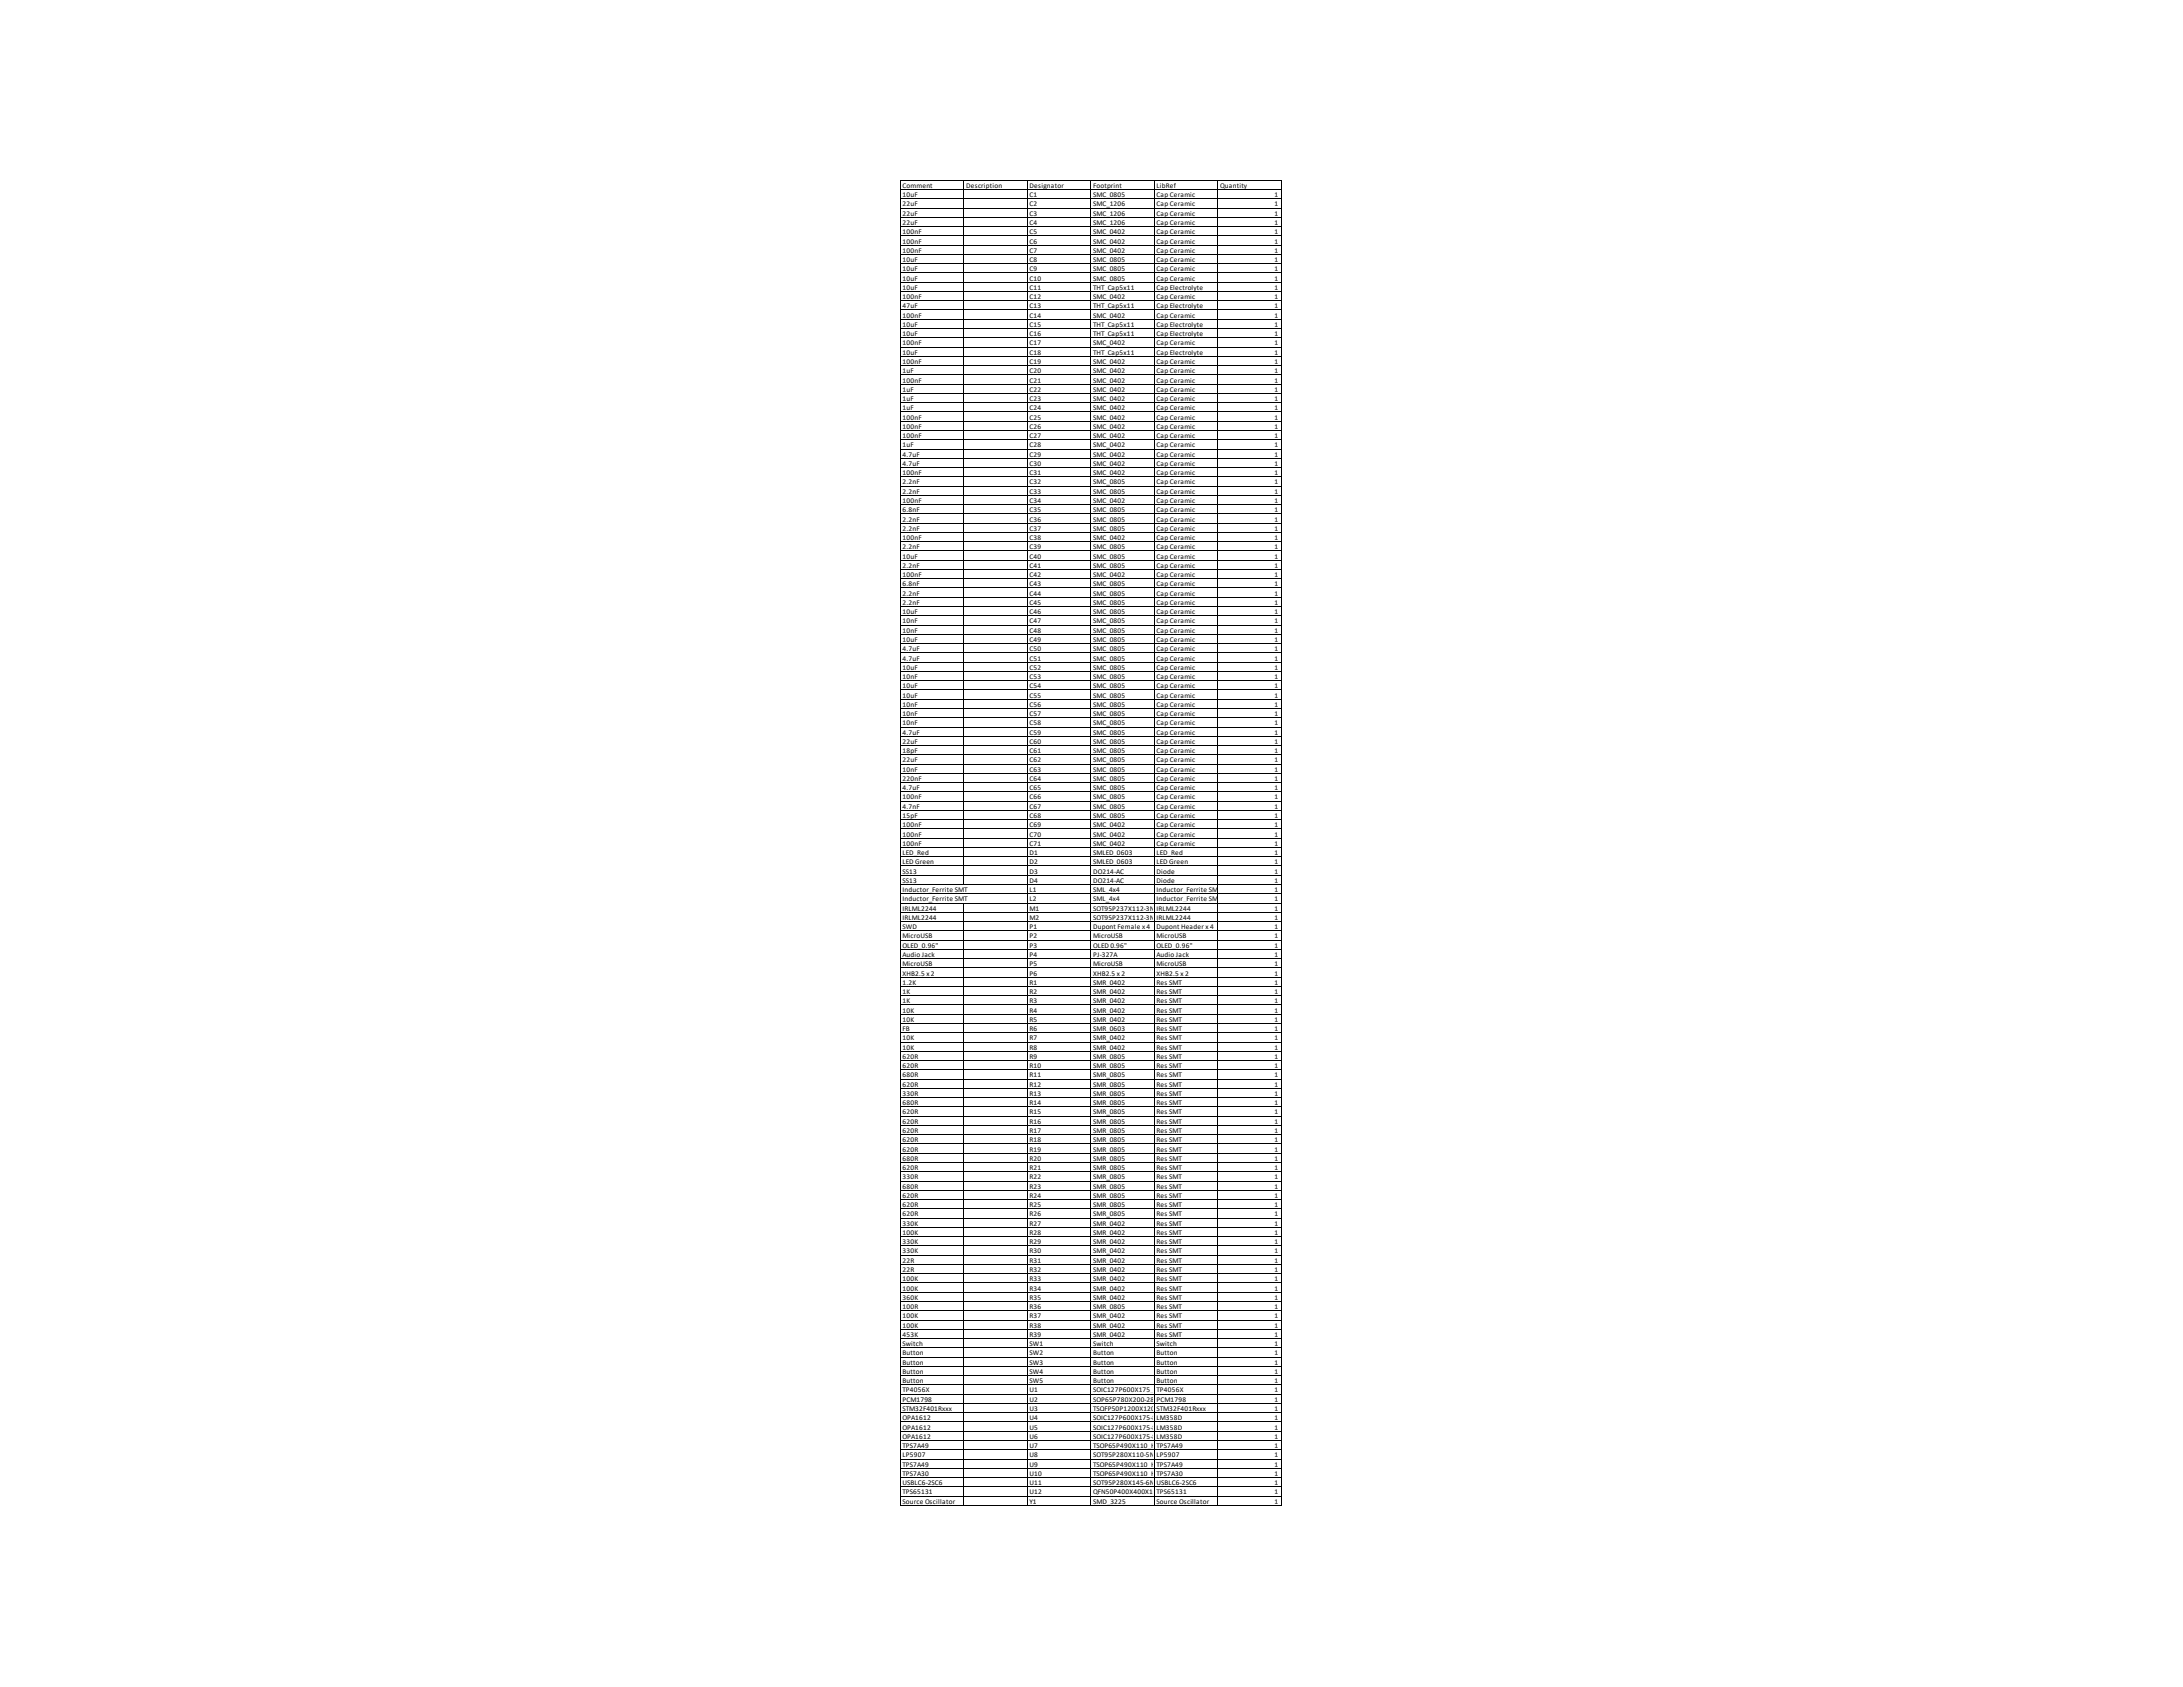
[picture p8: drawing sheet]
<svg xmlns="http://www.w3.org/2000/svg" width="279mm" height="216mm" viewBox="0 0 279 216" stroke-linecap="round" stroke-linejoin="round" font-family="sans-serif">
<defs><g id="words">
<g font-size=".9">
<text x="115.5" y="24.1">Comment</text>
<text x="115.5" y="25.2">10uF</text>
<text x="115.5" y="26.4">22uF</text>
<text x="115.5" y="27.6">22uF</text>
<text x="115.5" y="28.8">22uF</text>
<text x="115.5" y="30">100nF</text>
<text x="123.7" y="24.1">Description</text>
<text x="131.8" y="24.1">Designator</text>
<text x="131.8" y="25.2">C1</text>
<text x="131.8" y="26.4">C2</text>
<text x="131.8" y="27.6">C3</text>
<text x="131.8" y="28.8">C4</text>
<text x="131.8" y="30">C5</text>
<text x="139.9" y="24.1">Footprint</text>
<text x="139.9" y="25.2">SMC_0805</text>
<text x="139.9" y="26.4">SMC_1206</text>
<text x="139.9" y="27.6">SMC_1206</text>
<text x="139.9" y="28.8">SMC_1206</text>
<text x="139.9" y="30">SMC_0402</text>
<text x="148" y="24.1">LibRef</text>
<text x="148" y="25.2">Cap Ceramic</text>
<text x="148" y="26.4">Cap Ceramic</text>
<text x="148" y="27.6">Cap Ceramic</text>
<text x="148" y="28.8">Cap Ceramic</text>
<text x="148" y="30">Cap Ceramic</text>
<text x="156.2" y="24.1">Quantity</text>
<text x="163.1" y="25.2">1</text>
<text x="163.1" y="26.4">1</text>
<text x="163.1" y="27.6">1</text>
<text x="163.1" y="28.8">1</text>
<text x="163.1" y="30">1</text>
<text x="115.5" y="31.2">100nF</text>
<text x="115.5" y="32.3">100nF</text>
<text x="115.5" y="33.5">10uF</text>
<text x="115.5" y="34.7">10uF</text>
<text x="115.5" y="35.9">10uF</text>
<text x="131.8" y="31.2">C6</text>
<text x="131.8" y="32.3">C7</text>
<text x="131.8" y="33.5">C8</text>
<text x="131.8" y="34.7">C9</text>
<text x="131.8" y="35.9">C10</text>
<text x="139.9" y="31.2">SMC_0402</text>
<text x="139.9" y="32.3">SMC_0402</text>
<text x="139.9" y="33.5">SMC_0805</text>
<text x="139.9" y="34.7">SMC_0805</text>
<text x="139.9" y="35.9">SMC_0805</text>
<text x="148" y="31.2">Cap Ceramic</text>
<text x="148" y="32.3">Cap Ceramic</text>
<text x="148" y="33.5">Cap Ceramic</text>
<text x="148" y="34.7">Cap Ceramic</text>
<text x="148" y="35.9">Cap Ceramic</text>
<text x="163.1" y="31.2">1</text>
<text x="163.1" y="32.3">1</text>
<text x="163.1" y="33.5">1</text>
<text x="163.1" y="34.7">1</text>
<text x="163.1" y="35.9">1</text>
<text x="115.5" y="37.1">10uF</text>
<text x="115.5" y="38.3">100nF</text>
<text x="115.5" y="39.5">47uF</text>
<text x="115.5" y="40.7">100nF</text>
<text x="115.5" y="41.8">10uF</text>
<text x="131.8" y="37.1">C11</text>
<text x="131.8" y="38.3">C12</text>
<text x="131.8" y="39.5">C13</text>
<text x="131.8" y="40.7">C14</text>
<text x="131.8" y="41.8">C15</text>
<text x="139.9" y="37.1">THT_Cap5x11</text>
<text x="139.9" y="38.3">SMC_0402</text>
<text x="139.9" y="39.5">THT_Cap5x11</text>
<text x="139.9" y="40.7">SMC_0402</text>
<text x="139.9" y="41.8">THT_Cap5x11</text>
<text x="148" y="37.1">Cap Electrolyte</text>
<text x="148" y="38.3">Cap Ceramic</text>
<text x="148" y="39.5">Cap Electrolyte</text>
<text x="148" y="40.7">Cap Ceramic</text>
<text x="148" y="41.8">Cap Electrolyte</text>
<text x="163.1" y="37.1">1</text>
<text x="163.1" y="38.3">1</text>
<text x="163.1" y="39.5">1</text>
<text x="163.1" y="40.7">1</text>
<text x="163.1" y="41.8">1</text>
<text x="115.5" y="43">10uF</text>
<text x="115.5" y="44.2">100nF</text>
<text x="115.5" y="45.4">10uF</text>
<text x="115.5" y="46.6">100nF</text>
<text x="115.5" y="47.8">1uF</text>
<text x="131.8" y="43">C16</text>
<text x="131.8" y="44.2">C17</text>
<text x="131.8" y="45.4">C18</text>
<text x="131.8" y="46.6">C19</text>
<text x="131.8" y="47.8">C20</text>
<text x="139.9" y="43">THT_Cap5x11</text>
<text x="139.9" y="44.2">SMC_0402</text>
<text x="139.9" y="45.4">THT_Cap5x11</text>
<text x="139.9" y="46.6">SMC_0402</text>
<text x="139.9" y="47.8">SMC_0402</text>
<text x="148" y="43">Cap Electrolyte</text>
<text x="148" y="44.2">Cap Ceramic</text>
<text x="148" y="45.4">Cap Electrolyte</text>
<text x="148" y="46.6">Cap Ceramic</text>
<text x="148" y="47.8">Cap Ceramic</text>
<text x="163.1" y="43">1</text>
<text x="163.1" y="44.2">1</text>
<text x="163.1" y="45.4">1</text>
<text x="163.1" y="46.6">1</text>
<text x="163.1" y="47.8">1</text>
<text x="115.5" y="49">100nF</text>
<text x="115.5" y="50.1">1uF</text>
<text x="115.5" y="51.3">1uF</text>
<text x="115.5" y="52.5">1uF</text>
<text x="115.5" y="53.7">100nF</text>
<text x="131.8" y="49">C21</text>
<text x="131.8" y="50.1">C22</text>
<text x="131.8" y="51.3">C23</text>
<text x="131.8" y="52.5">C24</text>
<text x="131.8" y="53.7">C25</text>
<text x="139.9" y="49">SMC_0402</text>
<text x="139.9" y="50.1">SMC_0402</text>
<text x="139.9" y="51.3">SMC_0402</text>
<text x="139.9" y="52.5">SMC_0402</text>
<text x="139.9" y="53.7">SMC_0402</text>
<text x="148" y="49">Cap Ceramic</text>
<text x="148" y="50.1">Cap Ceramic</text>
<text x="148" y="51.3">Cap Ceramic</text>
<text x="148" y="52.5">Cap Ceramic</text>
<text x="148" y="53.7">Cap Ceramic</text>
<text x="163.1" y="49">1</text>
<text x="163.1" y="50.1">1</text>
<text x="163.1" y="51.3">1</text>
<text x="163.1" y="52.5">1</text>
<text x="163.1" y="53.7">1</text>
<text x="115.5" y="54.9">100nF</text>
<text x="115.5" y="56.1">100nF</text>
<text x="115.5" y="57.3">1uF</text>
<text x="115.5" y="58.4">4.7uF</text>
<text x="115.5" y="59.6">4.7uF</text>
<text x="131.8" y="54.9">C26</text>
<text x="131.8" y="56.1">C27</text>
<text x="131.8" y="57.3">C28</text>
<text x="131.8" y="58.4">C29</text>
<text x="131.8" y="59.6">C30</text>
<text x="139.9" y="54.9">SMC_0402</text>
<text x="139.9" y="56.1">SMC_0402</text>
<text x="139.9" y="57.3">SMC_0402</text>
<text x="139.9" y="58.4">SMC_0402</text>
<text x="139.9" y="59.6">SMC_0402</text>
<text x="148" y="54.9">Cap Ceramic</text>
<text x="148" y="56.1">Cap Ceramic</text>
<text x="148" y="57.3">Cap Ceramic</text>
<text x="148" y="58.4">Cap Ceramic</text>
<text x="148" y="59.6">Cap Ceramic</text>
<text x="163.1" y="54.9">1</text>
<text x="163.1" y="56.1">1</text>
<text x="163.1" y="57.3">1</text>
<text x="163.1" y="58.4">1</text>
<text x="163.1" y="59.6">1</text>
<text x="115.5" y="60.8">100nF</text>
<text x="115.5" y="62">2.2nF</text>
<text x="115.5" y="63.2">2.2nF</text>
<text x="115.5" y="64.4">100nF</text>
<text x="115.5" y="65.6">6.8nF</text>
<text x="131.8" y="60.8">C31</text>
<text x="131.8" y="62">C32</text>
<text x="131.8" y="63.2">C33</text>
<text x="131.8" y="64.4">C34</text>
<text x="131.8" y="65.6">C35</text>
<text x="139.9" y="60.8">SMC_0402</text>
<text x="139.9" y="62">SMC_0805</text>
<text x="139.9" y="63.2">SMC_0805</text>
<text x="139.9" y="64.4">SMC_0402</text>
<text x="139.9" y="65.6">SMC_0805</text>
<text x="148" y="60.8">Cap Ceramic</text>
<text x="148" y="62">Cap Ceramic</text>
<text x="148" y="63.2">Cap Ceramic</text>
<text x="148" y="64.4">Cap Ceramic</text>
<text x="148" y="65.6">Cap Ceramic</text>
<text x="163.1" y="60.8">1</text>
<text x="163.1" y="62">1</text>
<text x="163.1" y="63.2">1</text>
<text x="163.1" y="64.4">1</text>
<text x="163.1" y="65.6">1</text>
<text x="115.5" y="66.7">2.2nF</text>
<text x="115.5" y="67.9">2.2nF</text>
<text x="115.5" y="69.1">100nF</text>
<text x="115.5" y="70.3">2.2nF</text>
<text x="115.5" y="71.5">10uF</text>
<text x="131.8" y="66.7">C36</text>
<text x="131.8" y="67.9">C37</text>
<text x="131.8" y="69.1">C38</text>
<text x="131.8" y="70.3">C39</text>
<text x="131.8" y="71.5">C40</text>
<text x="139.9" y="66.7">SMC_0805</text>
<text x="139.9" y="67.9">SMC_0805</text>
<text x="139.9" y="69.1">SMC_0402</text>
<text x="139.9" y="70.3">SMC_0805</text>
<text x="139.9" y="71.5">SMC_0805</text>
<text x="148" y="66.7">Cap Ceramic</text>
<text x="148" y="67.9">Cap Ceramic</text>
<text x="148" y="69.1">Cap Ceramic</text>
<text x="148" y="70.3">Cap Ceramic</text>
<text x="148" y="71.5">Cap Ceramic</text>
<text x="163.1" y="66.7">1</text>
<text x="163.1" y="67.9">1</text>
<text x="163.1" y="69.1">1</text>
<text x="163.1" y="70.3">1</text>
<text x="163.1" y="71.5">1</text>
<text x="115.5" y="72.7">2.2nF</text>
<text x="115.5" y="73.9">100nF</text>
<text x="115.5" y="75">6.8nF</text>
<text x="115.5" y="76.2">2.2nF</text>
<text x="115.5" y="77.4">2.2nF</text>
<text x="131.8" y="72.7">C41</text>
<text x="131.8" y="73.9">C42</text>
<text x="131.8" y="75">C43</text>
<text x="131.8" y="76.2">C44</text>
<text x="131.8" y="77.4">C45</text>
<text x="139.9" y="72.7">SMC_0805</text>
<text x="139.9" y="73.9">SMC_0402</text>
<text x="139.9" y="75">SMC_0805</text>
<text x="139.9" y="76.2">SMC_0805</text>
<text x="139.9" y="77.4">SMC_0805</text>
<text x="148" y="72.7">Cap Ceramic</text>
<text x="148" y="73.9">Cap Ceramic</text>
<text x="148" y="75">Cap Ceramic</text>
<text x="148" y="76.2">Cap Ceramic</text>
<text x="148" y="77.4">Cap Ceramic</text>
<text x="163.1" y="72.7">1</text>
<text x="163.1" y="73.9">1</text>
<text x="163.1" y="75">1</text>
<text x="163.1" y="76.2">1</text>
<text x="163.1" y="77.4">1</text>
<text x="115.5" y="78.6">10uF</text>
<text x="115.5" y="79.8">10nF</text>
<text x="115.5" y="81">10nF</text>
<text x="115.5" y="82.2">10uF</text>
<text x="115.5" y="83.3">4.7uF</text>
<text x="131.8" y="78.6">C46</text>
<text x="131.8" y="79.8">C47</text>
<text x="131.8" y="81">C48</text>
<text x="131.8" y="82.2">C49</text>
<text x="131.8" y="83.3">C50</text>
<text x="139.9" y="78.6">SMC_0805</text>
<text x="139.9" y="79.8">SMC_0805</text>
<text x="139.9" y="81">SMC_0805</text>
<text x="139.9" y="82.2">SMC_0805</text>
<text x="139.9" y="83.3">SMC_0805</text>
<text x="148" y="78.6">Cap Ceramic</text>
<text x="148" y="79.8">Cap Ceramic</text>
<text x="148" y="81">Cap Ceramic</text>
<text x="148" y="82.2">Cap Ceramic</text>
<text x="148" y="83.3">Cap Ceramic</text>
<text x="163.1" y="78.6">1</text>
<text x="163.1" y="79.8">1</text>
<text x="163.1" y="81">1</text>
<text x="163.1" y="82.2">1</text>
<text x="163.1" y="83.3">1</text>
<text x="115.5" y="84.5">4.7uF</text>
<text x="115.5" y="85.7">10uF</text>
<text x="115.5" y="86.9">10nF</text>
<text x="115.5" y="88.1">10uF</text>
<text x="115.5" y="89.3">10uF</text>
<text x="131.8" y="84.5">C51</text>
<text x="131.8" y="85.7">C52</text>
<text x="131.8" y="86.9">C53</text>
<text x="131.8" y="88.1">C54</text>
<text x="131.8" y="89.3">C55</text>
<text x="139.9" y="84.5">SMC_0805</text>
<text x="139.9" y="85.7">SMC_0805</text>
<text x="139.9" y="86.9">SMC_0805</text>
<text x="139.9" y="88.1">SMC_0805</text>
<text x="139.9" y="89.3">SMC_0805</text>
<text x="148" y="84.5">Cap Ceramic</text>
<text x="148" y="85.7">Cap Ceramic</text>
<text x="148" y="86.9">Cap Ceramic</text>
<text x="148" y="88.1">Cap Ceramic</text>
<text x="148" y="89.3">Cap Ceramic</text>
<text x="163.1" y="84.5">1</text>
<text x="163.1" y="85.7">1</text>
<text x="163.1" y="86.9">1</text>
<text x="163.1" y="88.1">1</text>
<text x="163.1" y="89.3">1</text>
<text x="115.5" y="90.5">10nF</text>
<text x="115.5" y="91.6">10nF</text>
<text x="115.5" y="92.8">10nF</text>
<text x="115.5" y="94">4.7uF</text>
<text x="115.5" y="95.2">22uF</text>
<text x="131.8" y="90.5">C56</text>
<text x="131.8" y="91.6">C57</text>
<text x="131.8" y="92.8">C58</text>
<text x="131.8" y="94">C59</text>
<text x="131.8" y="95.2">C60</text>
<text x="139.9" y="90.5">SMC_0805</text>
<text x="139.9" y="91.6">SMC_0805</text>
<text x="139.9" y="92.8">SMC_0805</text>
<text x="139.9" y="94">SMC_0805</text>
<text x="139.9" y="95.2">SMC_0805</text>
<text x="148" y="90.5">Cap Ceramic</text>
<text x="148" y="91.6">Cap Ceramic</text>
<text x="148" y="92.8">Cap Ceramic</text>
<text x="148" y="94">Cap Ceramic</text>
<text x="148" y="95.2">Cap Ceramic</text>
<text x="163.1" y="90.5">1</text>
<text x="163.1" y="91.6">1</text>
<text x="163.1" y="92.8">1</text>
<text x="163.1" y="94">1</text>
<text x="163.1" y="95.2">1</text>
<text x="115.5" y="96.4">18pF</text>
<text x="115.5" y="97.6">22uF</text>
<text x="115.5" y="98.8">10nF</text>
<text x="115.5" y="99.9">220nF</text>
<text x="115.5" y="101.1">4.7uF</text>
<text x="131.8" y="96.4">C61</text>
<text x="131.8" y="97.6">C62</text>
<text x="131.8" y="98.8">C63</text>
<text x="131.8" y="99.9">C64</text>
<text x="131.8" y="101.1">C65</text>
<text x="139.9" y="96.4">SMC_0805</text>
<text x="139.9" y="97.6">SMC_0805</text>
<text x="139.9" y="98.8">SMC_0805</text>
<text x="139.9" y="99.9">SMC_0805</text>
<text x="139.9" y="101.1">SMC_0805</text>
<text x="148" y="96.4">Cap Ceramic</text>
<text x="148" y="97.6">Cap Ceramic</text>
<text x="148" y="98.8">Cap Ceramic</text>
<text x="148" y="99.9">Cap Ceramic</text>
<text x="148" y="101.1">Cap Ceramic</text>
<text x="163.1" y="96.4">1</text>
<text x="163.1" y="97.6">1</text>
<text x="163.1" y="98.8">1</text>
<text x="163.1" y="99.9">1</text>
<text x="163.1" y="101.1">1</text>
<text x="115.5" y="102.3">100nF</text>
<text x="115.5" y="103.5">4.7nF</text>
<text x="115.5" y="104.7">15pF</text>
<text x="115.5" y="105.9">100nF</text>
<text x="115.5" y="107.1">100nF</text>
<text x="131.8" y="102.3">C66</text>
<text x="131.8" y="103.5">C67</text>
<text x="131.8" y="104.7">C68</text>
<text x="131.8" y="105.9">C69</text>
<text x="131.8" y="107.1">C70</text>
<text x="139.9" y="102.3">SMC_0805</text>
<text x="139.9" y="103.5">SMC_0805</text>
<text x="139.9" y="104.7">SMC_0805</text>
<text x="139.9" y="105.9">SMC_0402</text>
<text x="139.9" y="107.1">SMC_0402</text>
<text x="148" y="102.3">Cap Ceramic</text>
<text x="148" y="103.5">Cap Ceramic</text>
<text x="148" y="104.7">Cap Ceramic</text>
<text x="148" y="105.9">Cap Ceramic</text>
<text x="148" y="107.1">Cap Ceramic</text>
<text x="163.1" y="102.3">1</text>
<text x="163.1" y="103.5">1</text>
<text x="163.1" y="104.7">1</text>
<text x="163.1" y="105.9">1</text>
<text x="163.1" y="107.1">1</text>
<text x="115.5" y="108.2">100nF</text>
<text x="115.5" y="109.4">LED_Red</text>
<text x="115.5" y="110.6">LED Green</text>
<text x="115.5" y="111.8">SS13</text>
<text x="115.5" y="113">SS13</text>
<text x="131.8" y="108.2">C71</text>
<text x="131.8" y="109.4">D1</text>
<text x="131.8" y="110.6">D2</text>
<text x="131.8" y="111.8">D3</text>
<text x="131.8" y="113">D4</text>
<text x="139.9" y="108.2">SMC_0402</text>
<text x="139.9" y="109.4">SMLED_0603</text>
<text x="139.9" y="110.6">SMLED_0603</text>
<text x="139.9" y="111.8">DO214-AC</text>
<text x="139.9" y="113">DO214-AC</text>
<text x="148" y="108.2">Cap Ceramic</text>
<text x="148" y="109.4">LED_Red</text>
<text x="148" y="110.6">LED Green</text>
<text x="148" y="111.8">Diode</text>
<text x="148" y="113">Diode</text>
<text x="163.1" y="108.2">1</text>
<text x="163.1" y="109.4">1</text>
<text x="163.1" y="110.6">1</text>
<text x="163.1" y="111.8">1</text>
<text x="163.1" y="113">1</text>
<text x="115.5" y="114.2">Inductor_Ferrite SMT</text>
<text x="115.5" y="115.4">Inductor_Ferrite SMT</text>
<text x="115.5" y="116.5">IRLML2244</text>
<text x="115.5" y="117.7">IRLML2244</text>
<text x="115.5" y="118.9">SWD</text>
<text x="131.8" y="114.2">L1</text>
<text x="131.8" y="115.4">L2</text>
<text x="131.8" y="116.5">M1</text>
<text x="131.8" y="117.7">M2</text>
<text x="131.8" y="118.9">P1</text>
<text x="139.9" y="114.2">SML_4x4</text>
<text x="139.9" y="115.4">SML_4x4</text>
<text x="139.9" y="116.5">SOT95P237X112-3N</text>
<text x="139.9" y="117.7">SOT95P237X112-3N</text>
<text x="139.9" y="118.9">Dupont Female x 4</text>
<text x="148" y="114.2">Inductor_Ferrite SMT</text>
<text x="148" y="115.4">Inductor_Ferrite SMT</text>
<text x="148" y="116.5">IRLML2244</text>
<text x="148" y="117.7">IRLML2244</text>
<text x="148" y="118.9">Dupont Header x 4</text>
<text x="163.1" y="114.2">1</text>
<text x="163.1" y="115.4">1</text>
<text x="163.1" y="116.5">1</text>
<text x="163.1" y="117.7">1</text>
<text x="163.1" y="118.9">1</text>
<text x="115.5" y="120.1">MicroUSB</text>
<text x="115.5" y="121.3">OLED_0.96&quot;</text>
<text x="115.5" y="122.5">Audio Jack</text>
<text x="115.5" y="123.7">MicroUSB</text>
<text x="115.5" y="124.8">XHB2.5 x 2</text>
<text x="131.8" y="120.1">P2</text>
<text x="131.8" y="121.3">P3</text>
<text x="131.8" y="122.5">P4</text>
<text x="131.8" y="123.7">P5</text>
<text x="131.8" y="124.8">P6</text>
<text x="139.9" y="120.1">MicroUSB</text>
<text x="139.9" y="121.3">OLED 0.96&quot;</text>
<text x="139.9" y="122.5">PJ-327A</text>
<text x="139.9" y="123.7">MicroUSB</text>
<text x="139.9" y="124.8">XHB2.5 x 2</text>
<text x="148" y="120.1">MicroUSB</text>
<text x="148" y="121.3">OLED_0.96&quot;</text>
<text x="148" y="122.5">Audio Jack</text>
<text x="148" y="123.7">MicroUSB</text>
<text x="148" y="124.8">XHB2.5 x 2</text>
<text x="163.1" y="120.1">1</text>
<text x="163.1" y="121.3">1</text>
<text x="163.1" y="122.5">1</text>
<text x="163.1" y="123.7">1</text>
<text x="163.1" y="124.8">1</text>
<text x="115.5" y="126">1.2K</text>
<text x="115.5" y="127.2">1K</text>
<text x="115.5" y="128.4">1K</text>
<text x="115.5" y="129.6">10K</text>
<text x="115.5" y="130.8">10K</text>
<text x="115.5" y="132">FB</text>
<text x="131.8" y="126">R1</text>
<text x="131.8" y="127.2">R2</text>
<text x="131.8" y="128.4">R3</text>
<text x="131.8" y="129.6">R4</text>
<text x="131.8" y="130.8">R5</text>
<text x="131.8" y="132">R6</text>
<text x="139.9" y="126">SMR_0402</text>
<text x="139.9" y="127.2">SMR_0402</text>
<text x="139.9" y="128.4">SMR_0402</text>
<text x="139.9" y="129.6">SMR_0402</text>
<text x="139.9" y="130.8">SMR_0402</text>
<text x="139.9" y="132">SMR_0603</text>
<text x="148" y="126">Res SMT</text>
<text x="148" y="127.2">Res SMT</text>
<text x="148" y="128.4">Res SMT</text>
<text x="148" y="129.6">Res SMT</text>
<text x="148" y="130.8">Res SMT</text>
<text x="148" y="132">Res SMT</text>
<text x="163.1" y="126">1</text>
<text x="163.1" y="127.2">1</text>
<text x="163.1" y="128.4">1</text>
<text x="163.1" y="129.6">1</text>
<text x="163.1" y="130.8">1</text>
<text x="163.1" y="132">1</text>
<text x="115.5" y="133.1">10K</text>
<text x="115.5" y="134.3">10K</text>
<text x="115.5" y="135.5">620R</text>
<text x="115.5" y="136.7">620R</text>
<text x="115.5" y="137.9">680R</text>
<text x="131.8" y="133.1">R7</text>
<text x="131.8" y="134.3">R8</text>
<text x="131.8" y="135.5">R9</text>
<text x="131.8" y="136.7">R10</text>
<text x="131.8" y="137.9">R11</text>
<text x="139.9" y="133.1">SMR_0402</text>
<text x="139.9" y="134.3">SMR_0402</text>
<text x="139.9" y="135.5">SMR_0805</text>
<text x="139.9" y="136.7">SMR_0805</text>
<text x="139.9" y="137.9">SMR_0805</text>
<text x="148" y="133.1">Res SMT</text>
<text x="148" y="134.3">Res SMT</text>
<text x="148" y="135.5">Res SMT</text>
<text x="148" y="136.7">Res SMT</text>
<text x="148" y="137.9">Res SMT</text>
<text x="163.1" y="133.1">1</text>
<text x="163.1" y="134.3">1</text>
<text x="163.1" y="135.5">1</text>
<text x="163.1" y="136.7">1</text>
<text x="163.1" y="137.9">1</text>
<text x="115.5" y="139.1">620R</text>
<text x="115.5" y="140.3">330R</text>
<text x="115.5" y="141.4">680R</text>
<text x="115.5" y="142.6">620R</text>
<text x="115.5" y="143.8">620R</text>
<text x="131.8" y="139.1">R12</text>
<text x="131.8" y="140.3">R13</text>
<text x="131.8" y="141.4">R14</text>
<text x="131.8" y="142.6">R15</text>
<text x="131.8" y="143.8">R16</text>
<text x="139.9" y="139.1">SMR_0805</text>
<text x="139.9" y="140.3">SMR_0805</text>
<text x="139.9" y="141.4">SMR_0805</text>
<text x="139.9" y="142.6">SMR_0805</text>
<text x="139.9" y="143.8">SMR_0805</text>
<text x="148" y="139.1">Res SMT</text>
<text x="148" y="140.3">Res SMT</text>
<text x="148" y="141.4">Res SMT</text>
<text x="148" y="142.6">Res SMT</text>
<text x="148" y="143.8">Res SMT</text>
<text x="163.1" y="139.1">1</text>
<text x="163.1" y="140.3">1</text>
<text x="163.1" y="141.4">1</text>
<text x="163.1" y="142.6">1</text>
<text x="163.1" y="143.8">1</text>
<text x="115.5" y="145">620R</text>
<text x="115.5" y="146.2">620R</text>
<text x="115.5" y="147.4">620R</text>
<text x="115.5" y="148.6">680R</text>
<text x="115.5" y="149.8">620R</text>
<text x="131.8" y="145">R17</text>
<text x="131.8" y="146.2">R18</text>
<text x="131.8" y="147.4">R19</text>
<text x="131.8" y="148.6">R20</text>
<text x="131.8" y="149.8">R21</text>
<text x="139.9" y="145">SMR_0805</text>
<text x="139.9" y="146.2">SMR_0805</text>
<text x="139.9" y="147.4">SMR_0805</text>
<text x="139.9" y="148.6">SMR_0805</text>
<text x="139.9" y="149.8">SMR_0805</text>
<text x="148" y="145">Res SMT</text>
<text x="148" y="146.2">Res SMT</text>
<text x="148" y="147.4">Res SMT</text>
<text x="148" y="148.6">Res SMT</text>
<text x="148" y="149.8">Res SMT</text>
<text x="163.1" y="145">1</text>
<text x="163.1" y="146.2">1</text>
<text x="163.1" y="147.4">1</text>
<text x="163.1" y="148.6">1</text>
<text x="163.1" y="149.8">1</text>
<text x="115.5" y="150.9">330R</text>
<text x="115.5" y="152.1">680R</text>
<text x="115.5" y="153.3">620R</text>
<text x="115.5" y="154.5">620R</text>
<text x="115.5" y="155.7">620R</text>
<text x="131.8" y="150.9">R22</text>
<text x="131.8" y="152.1">R23</text>
<text x="131.8" y="153.3">R24</text>
<text x="131.8" y="154.5">R25</text>
<text x="131.8" y="155.7">R26</text>
<text x="139.9" y="150.9">SMR_0805</text>
<text x="139.9" y="152.1">SMR_0805</text>
<text x="139.9" y="153.3">SMR_0805</text>
<text x="139.9" y="154.5">SMR_0805</text>
<text x="139.9" y="155.7">SMR_0805</text>
<text x="148" y="150.9">Res SMT</text>
<text x="148" y="152.1">Res SMT</text>
<text x="148" y="153.3">Res SMT</text>
<text x="148" y="154.5">Res SMT</text>
<text x="148" y="155.7">Res SMT</text>
<text x="163.1" y="150.9">1</text>
<text x="163.1" y="152.1">1</text>
<text x="163.1" y="153.3">1</text>
<text x="163.1" y="154.5">1</text>
<text x="163.1" y="155.7">1</text>
<text x="115.5" y="156.9">330K</text>
<text x="115.5" y="158">100K</text>
<text x="115.5" y="159.2">330K</text>
<text x="115.5" y="160.4">330K</text>
<text x="115.5" y="161.6">22R</text>
<text x="131.8" y="156.9">R27</text>
<text x="131.8" y="158">R28</text>
<text x="131.8" y="159.2">R29</text>
<text x="131.8" y="160.4">R30</text>
<text x="131.8" y="161.6">R31</text>
<text x="139.9" y="156.9">SMR_0402</text>
<text x="139.9" y="158">SMR_0402</text>
<text x="139.9" y="159.2">SMR_0402</text>
<text x="139.9" y="160.4">SMR_0402</text>
<text x="139.9" y="161.6">SMR_0402</text>
<text x="148" y="156.9">Res SMT</text>
<text x="148" y="158">Res SMT</text>
<text x="148" y="159.2">Res SMT</text>
<text x="148" y="160.4">Res SMT</text>
<text x="148" y="161.6">Res SMT</text>
<text x="163.1" y="156.9">1</text>
<text x="163.1" y="158">1</text>
<text x="163.1" y="159.2">1</text>
<text x="163.1" y="160.4">1</text>
<text x="163.1" y="161.6">1</text>
<text x="115.5" y="162.8">22R</text>
<text x="115.5" y="164">100K</text>
<text x="115.5" y="165.2">100K</text>
<text x="115.5" y="166.4">360K</text>
<text x="115.5" y="167.5">100R</text>
<text x="131.8" y="162.8">R32</text>
<text x="131.8" y="164">R33</text>
<text x="131.8" y="165.2">R34</text>
<text x="131.8" y="166.4">R35</text>
<text x="131.8" y="167.5">R36</text>
<text x="139.9" y="162.8">SMR_0402</text>
<text x="139.9" y="164">SMR_0402</text>
<text x="139.9" y="165.2">SMR_0402</text>
<text x="139.9" y="166.4">SMR_0402</text>
<text x="139.9" y="167.5">SMR_0805</text>
<text x="148" y="162.8">Res SMT</text>
<text x="148" y="164">Res SMT</text>
<text x="148" y="165.2">Res SMT</text>
<text x="148" y="166.4">Res SMT</text>
<text x="148" y="167.5">Res SMT</text>
<text x="163.1" y="162.8">1</text>
<text x="163.1" y="164">1</text>
<text x="163.1" y="165.2">1</text>
<text x="163.1" y="166.4">1</text>
<text x="163.1" y="167.5">1</text>
<text x="115.5" y="168.7">100K</text>
<text x="115.5" y="169.9">100K</text>
<text x="115.5" y="171.1">453K</text>
<text x="115.5" y="172.3">Switch</text>
<text x="115.5" y="173.5">Button</text>
<text x="131.8" y="168.7">R37</text>
<text x="131.8" y="169.9">R38</text>
<text x="131.8" y="171.1">R39</text>
<text x="131.8" y="172.3">SW1</text>
<text x="131.8" y="173.5">SW2</text>
<text x="139.9" y="168.7">SMR_0402</text>
<text x="139.9" y="169.9">SMR_0402</text>
<text x="139.9" y="171.1">SMR_0402</text>
<text x="139.9" y="172.3">Switch</text>
<text x="139.9" y="173.5">Button</text>
<text x="148" y="168.7">Res SMT</text>
<text x="148" y="169.9">Res SMT</text>
<text x="148" y="171.1">Res SMT</text>
<text x="148" y="172.3">Switch</text>
<text x="148" y="173.5">Button</text>
<text x="163.1" y="168.7">1</text>
<text x="163.1" y="169.9">1</text>
<text x="163.1" y="171.1">1</text>
<text x="163.1" y="172.3">1</text>
<text x="163.1" y="173.5">1</text>
<text x="115.5" y="174.6">Button</text>
<text x="115.5" y="175.8">Button</text>
<text x="115.5" y="177">Button</text>
<text x="115.5" y="178.2">TP4056X</text>
<text x="115.5" y="179.4">PCM1798</text>
<text x="131.8" y="174.6">SW3</text>
<text x="131.8" y="175.8">SW4</text>
<text x="131.8" y="177">SW5</text>
<text x="131.8" y="178.2">U1</text>
<text x="131.8" y="179.4">U2</text>
<text x="139.9" y="174.6">Button</text>
<text x="139.9" y="175.8">Button</text>
<text x="139.9" y="177">Button</text>
<text x="139.9" y="178.2">SOIC127P600X175_HS-9N</text>
<text x="139.9" y="179.4">SOP65P780X200-28NPCM1798</text>
<text x="148" y="174.6">Button</text>
<text x="148" y="175.8">Button</text>
<text x="148" y="177">Button</text>
<text x="148" y="178.2">TP4056X</text>
<text x="163.1" y="174.6">1</text>
<text x="163.1" y="175.8">1</text>
<text x="163.1" y="177">1</text>
<text x="163.1" y="178.2">1</text>
<text x="163.1" y="179.4">1</text>
<text x="115.5" y="180.6">STM32F401Rxxx</text>
<text x="115.5" y="181.8">OPA1612</text>
<text x="115.5" y="182.9">OPA1612</text>
<text x="115.5" y="184.1">OPA1612</text>
<text x="115.5" y="185.3">TPS7A49</text>
<text x="131.8" y="180.6">U3</text>
<text x="131.8" y="181.8">U4</text>
<text x="131.8" y="182.9">U5</text>
<text x="131.8" y="184.1">U6</text>
<text x="131.8" y="185.3">U7</text>
<text x="139.9" y="180.6">TSQFP50P1200X1200X160-64N</text>
<text x="139.9" y="181.8">SOIC127P600X175-8N</text>
<text x="139.9" y="182.9">SOIC127P600X175-8N</text>
<text x="139.9" y="184.1">SOIC127P600X175-8N</text>
<text x="139.9" y="185.3">TSOP65P490X110_HS-9N</text>
<text x="148" y="180.6">STM32F401Rxxx</text>
<text x="148" y="181.8">LM358D</text>
<text x="148" y="182.9">LM358D</text>
<text x="148" y="184.1">LM358D</text>
<text x="148" y="185.3">TPS7A49</text>
<text x="163.1" y="180.6">1</text>
<text x="163.1" y="181.8">1</text>
<text x="163.1" y="182.9">1</text>
<text x="163.1" y="184.1">1</text>
<text x="163.1" y="185.3">1</text>
<text x="115.5" y="186.5">LP5907</text>
<text x="115.5" y="187.7">TPS7A49</text>
<text x="115.5" y="188.9">TPS7A30</text>
<text x="115.5" y="190.1">USBLC6-2SC6</text>
<text x="115.5" y="191.3">TPS65131</text>
<text x="131.8" y="186.5">U8</text>
<text x="131.8" y="187.7">U9</text>
<text x="131.8" y="188.9">U10</text>
<text x="131.8" y="190.1">U11</text>
<text x="131.8" y="191.3">U12</text>
<text x="139.9" y="186.5">SOT95P280X110-5N - duplicate1</text>
<text x="139.9" y="187.7">TSOP65P490X110_HS-9N</text>
<text x="139.9" y="188.9">TSOP65P490X110_HS-9N</text>
<text x="139.9" y="190.1">SOT95P280X145-6N</text>
<text x="139.9" y="191.3">QFN50P400X400X100_HS-25N</text>
<text x="148" y="186.5">LP5907</text>
<text x="148" y="187.7">TPS7A49</text>
<text x="148" y="188.9">TPS7A30</text>
<text x="148" y="190.1">USBLC6-2SC6</text>
<text x="148" y="191.3">TPS65131</text>
<text x="163.1" y="186.5">1</text>
<text x="163.1" y="187.7">1</text>
<text x="163.1" y="188.9">1</text>
<text x="163.1" y="190.1">1</text>
<text x="163.1" y="191.3">1</text>
<text x="115.5" y="192.4">Source Oscillator</text>
<text x="131.8" y="192.4">Y1</text>
<text x="139.9" y="192.4">SMD_3225</text>
<text x="148" y="192.4">Source Oscillator</text>
<text x="163.1" y="192.4">1</text>
</g>
</g></defs>
<g fill="none" stroke="#000" stroke-width=".13">
<path d="M115.2 23v169.7M115.3 23.1h48.8M115.3 24.3h48.8M115.3 25.4h48.8M115.3 26.6h48.8M115.3 27.8h48.8M115.3 29h48.8M115.3 30.2h48.8M115.3 31.4h48.8M115.3 32.6h48.8M115.3 33.7h48.8M115.3 34.9h48.8"/>
<path d="M115.3 36.1h48.8M115.3 37.3h48.8M115.3 38.5h48.8M115.3 39.7h48.8M123.4 23.1v90.1M131.5 23.1v169.6M139.6 23.1v169.6M147.7 23.1v169.6M155.9 23.1v169.6M164 23.1v169.6M115.3 40.9h48.8M115.3 42.1h48.8"/>
<path d="M115.3 43.2h48.8M115.3 44.4h48.8M115.3 45.6h48.8M115.3 46.8h48.8M115.3 48h48.8M115.3 49.2h48.8M115.3 50.4h48.8M115.3 51.5h48.8M115.3 52.7h48.8M115.3 53.9h48.8M115.3 55.1h48.8M115.3 56.3h48.8"/>
<path d="M115.3 57.5h48.8M115.3 58.6h48.8M115.3 59.8h48.8M115.3 61h48.8M115.3 62.2h48.8M115.3 63.4h48.8M115.3 64.6h48.8M115.3 65.8h48.8M115.3 67h48.8M115.3 68.1h48.8M115.3 69.3h48.8M115.3 70.5h48.8"/>
<path d="M115.3 71.7h48.8M115.3 72.9h48.8M115.3 74.1h48.8M115.3 75.3h48.8M115.3 76.4h48.8M115.3 77.6h48.8M115.3 78.8h48.8M115.3 80h48.8M115.3 81.2h48.8M115.3 82.4h48.8M115.3 83.6h48.8M115.3 84.7h48.8"/>
<path d="M115.3 85.9h48.8M115.3 87.1h48.8M115.3 88.3h48.8M115.3 89.5h48.8M115.3 90.7h48.8M115.3 91.9h48.8M115.3 93h48.8M115.3 94.2h48.8M115.3 95.4h48.8M115.3 96.6h48.8M115.3 97.8h48.8M115.3 99h48.8"/>
<path d="M115.3 100.2h48.8M115.3 101.3h48.8M115.3 102.5h48.8M115.3 103.7h48.8M115.3 104.9h48.8M115.3 106.1h48.8M115.3 107.3h48.8M115.3 108.5h48.8M115.3 109.6h48.8M115.3 110.8h48.8M115.3 112h48.8M115.3 113.2h48.8"/>
<path d="M115.3 114.4h48.8M115.3 115.6h48.8M115.3 116.8h48.8M115.3 117.9h48.8M115.3 119.1h48.8M123.4 115.6v77.1M115.3 120.3h48.8M115.3 121.5h48.8M115.3 122.7h48.8M115.3 123.9h48.8M115.3 125.1h48.8M115.3 126.2h48.8"/>
<path d="M115.3 127.4h48.8M115.3 128.6h48.8M115.3 129.8h48.8M115.3 131h48.8M115.3 132.2h48.8M115.3 133.4h48.8M115.3 134.5h48.8M115.3 135.7h48.8M115.3 136.9h48.8M115.3 138.1h48.8M115.3 139.3h48.8M115.3 140.5h48.8"/>
<path d="M115.3 141.7h48.8M115.3 142.8h48.8M115.3 144h48.8M115.3 145.2h48.8M115.3 146.4h48.8M115.3 147.6h48.8M115.3 148.8h48.8M115.3 150h48.8M115.3 151.1h48.8M115.3 152.3h48.8M115.3 153.5h48.8M115.3 154.7h48.8"/>
<path d="M115.3 155.9h48.8M115.3 157.1h48.8M115.3 158.3h48.8M115.3 159.4h48.8M115.3 160.6h48.8M115.3 161.8h48.8M115.3 163h48.8M115.3 164.2h48.8M115.3 165.4h48.8M115.3 166.6h48.8M115.3 167.7h48.8M115.3 168.9h48.8"/>
<path d="M115.3 170.1h48.8M115.3 171.3h48.8M115.3 172.5h48.8M115.3 173.7h48.8M115.3 174.9h48.8M115.3 176h48.8M115.3 177.2h48.8M115.3 178.4h48.8M115.3 179.6h48.8M115.3 180.8h48.8M115.3 182h48.8M115.3 183.2h48.8"/>
<path d="M115.3 184.3h48.8M115.3 185.5h48.8M115.3 186.7h48.8M115.3 187.9h48.8M115.3 189.1h48.8M115.3 190.3h48.8M115.3 191.5h48.8M115.3 192.7h48.8"/>
</g>
<use href="#words"/>
</svg>
